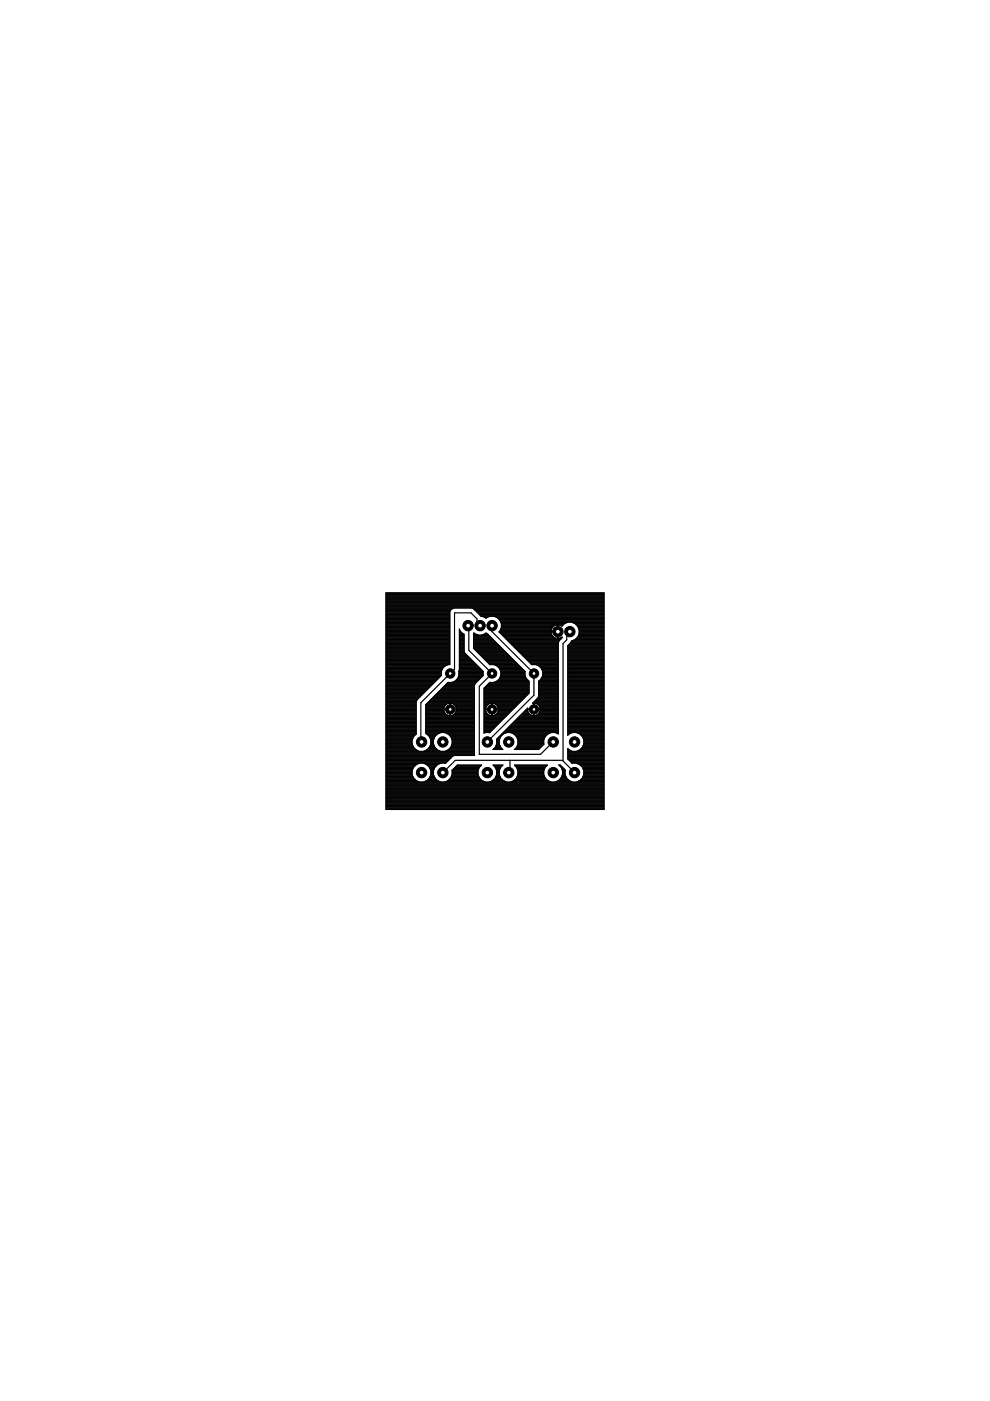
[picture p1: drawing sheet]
<svg xmlns="http://www.w3.org/2000/svg" width="210mm" height="297mm" viewBox="0 0 210 297" stroke-linecap="round" stroke-linejoin="round" font-family="sans-serif">
<g fill="none" stroke="#000" stroke-width=".21">
<path d="M81.8 134.6h13.6M81.8 125.7h46.3v45.9h-46.3zM81.8 132.5h13.6M81.8 129h46.3M81.8 130.6h13.6M81.8 139.9h13.6M81.8 139.8h13.6M81.8 139.7h13.6M81.8 139.6h13.6M81.8 139.4h13.6M81.8 139.3h13.6M81.8 139.2h13.6"/>
<path d="M81.8 139.1h13.6M81.8 139h13.6M81.8 138.8h13.6M81.8 138.7h13.6M81.8 138.6h13.6M81.8 138.5h13.6M81.8 138.4h13.6M81.8 138.2h13.6M81.8 138.1h13.6M81.8 138h13.6M81.8 137.9h13.6M81.8 137.8h13.6"/>
<path d="M81.8 137.6h13.6M81.8 137.5h13.6M81.8 137.4h13.6M81.8 137.3h13.6M81.8 137.2h13.6M81.8 137h13.6M81.8 136.9h13.6M81.8 136.8h13.6M81.8 136.7h13.6M81.8 136.5h13.6M81.8 136.4h13.6M81.8 136.3h13.6"/>
<path d="M81.8 136.2h13.6M81.8 136.1h13.6M81.8 136h13.6M81.8 135.8h13.6M81.8 135.7h13.6M81.8 135.6h13.6M81.8 135.5h13.6M81.8 135.3h13.6M81.8 135.2h13.6M81.8 135.1h13.6M81.8 135h13.6M81.8 134.9h13.6"/>
<path d="M81.8 134.7h13.6M81.8 134.5h13.6M81.8 134.4h13.6M81.8 134.3h13.6M81.8 134.1h13.6M81.8 134h13.6M81.8 133.9h13.6M81.8 133.8h13.6M81.8 133.7h13.6M81.8 133.5h13.6M81.8 133.4h13.6M81.8 133.3h13.6"/>
<path d="M81.8 133.2h13.6M81.8 133.1h13.6M81.8 132.9h13.6M81.8 132.8h13.6M81.8 132.7h13.6M81.8 132.6h13.6M81.8 132.3h13.6M81.8 132.2h13.6M81.8 132.1h13.6M81.8 132h13.6M81.8 131.8h13.6M81.8 131.7h13.6"/>
<path d="M81.8 131.6h13.6M81.8 131.5h13.6M81.8 131.4h13.6M81.8 131.3h13.6M81.8 131.1h13.6M81.8 131h13.6M81.8 130.9h13.6M81.8 130.8h13.6M81.8 130.5h13.6M81.8 130.4h13.6M81.8 130.3h13.6M81.8 130.2h13.6"/>
<path d="M81.8 130h13.6M81.8 129.9h13.6M81.8 129.8h13.6M81.8 129.7h13.6M81.8 129.6h13.7M81.8 129.4h13.7M81.8 129.3h13.8M81.8 129.2h13.9M81.8 129.1h14.1M81.8 128.8h46.3M81.8 128.7h46.3M81.8 128.6h46.3"/>
<path d="M81.8 128.5h46.3M81.8 128.4h46.3M81.8 128.2h46.3M81.8 128.1h46.3M81.8 128h46.3M81.8 127.9h46.3M81.8 127.8h46.3M81.8 127.6h46.3M81.8 127.5h46.3M81.8 127.4h46.3M81.8 127.3h46.3M81.8 127.1h46.3"/>
<path d="M81.8 127h46.3M81.8 126.9h46.3M81.8 126.8h46.3M81.8 126.7h46.3M81.8 126.6h46.3M81.8 126.4h46.3M81.8 126.3h46.3M81.8 126.2h46.3M81.8 126.1h46.3M81.8 125.9h46.3M81.8 125.8h46.3M81.8 125.7h46.3"/>
<path d="M96.2 128.9l-.4 .2-.4 .7v11.1l-1 .3-.6 .5M97.4 134.6h1M97.4 139.9h2.6M97.4 139.8h2.5M97.4 139.7h2.4M97.4 139.6h2.3M97.4 139.4h2.1M97.4 139.3h2M97.4 139.2h1.9M97.4 139.1h1.8M97.4 139h1.7M97.4 138.8h1.5"/>
<path d="M97.4 138.7h1.4M97.4 138.6h1.3M97.4 138.5h1.2M97.4 138.4h1.1M97.4 138.2h1.1M97.4 138.1h1M97.4 138h1M97.4 137.9h1M97.4 137.8h1M97.4 137.6h1M97.4 137.5h1M97.4 137.4h1"/>
<path d="M97.4 137.3h1M97.4 137.2h1M97.4 137h1M97.4 136.9h1M97.4 136.8h1M97.4 136.7h1M97.4 136.5h1M97.4 136.4h1M97.4 136.3h1M97.4 136.2h1M97.4 136.1h1M97.4 136h1"/>
<path d="M97.4 135.8h1M97.4 135.7h1M97.4 135.6h1M97.4 135.5h1M97.4 135.3h1M97.4 135.2h1M97.4 135.1h1M97.4 135h1M97.4 134.9h1M97.4 134.7h1M97.4 134.5h1M97.4 134.4h.9"/>
<path d="M97.4 134.3h.6M97.4 134.1h.5M97.4 134h.4M97.4 133.9h.3M97.4 133.8h.2M97.4 133.7h.1M97.4 133.5h.1M97.4 133.4h.1M97.6 133.8l.8 .7v3.6l.2 .4 3.8 3.9M97.6 133.8l-.2-.5v8.7l-.1 .3M100.1 128.9l.6 .5M100.4 134.6h3.2"/>
<path d="M100.4 137.4h6M100.4 137.3h5.9M100.4 137.2h5.7M100.4 137h5.6M100.4 136.9h5.5M100.4 136.8h5.4M100.4 136.7h5.2M100.4 136.5h5.1M100.4 136.4h5M100.4 136.3h4.9M100.4 136.2h4.8M100.4 136.1h4.7"/>
<path d="M100.4 136h4.5M100.4 135.8h4.4M100.4 135.7h4.3M100.4 135.6h4.2M100.4 135.5h4M100.4 135.3h3.9M100.4 135.2h3.8M100.4 135.1h3.7M100.4 135h3.6M100.4 134.9h3.4M100.4 134.7h3.3M100.4 134.5h.7"/>
<path d="M100.4 134.4h.4M100.4 129.1h27.7M100.4 134.3h.2M100.5 137.5h6M100.5 129.2h27.6M100.6 137.6h6M100.7 129.3h27.4M100.7 137.8h6M100.7 129.4h.1M100.7 129.4l1 1M100.8 129.4h27.3M100.8 137.9h6"/>
<path d="M100.9 129.6h27.2M100.9 138h6.1M101 129.7h27.1M101 138.1h6.1M101.1 129.8h27M101.2 138.2h6M101.3 129.9h26.8M101.3 138.4h6M101.4 134.6l-.9-.4-.1 .1v3.2l3.5 3.4a1.89 1.89 0 0 1 2 .8M101.4 130h26.7M101.4 138.5h6.1M101.5 130.2h26.6"/>
<path d="M101.5 138.6h6.1M101.6 130.3h26.5M101.6 138.7h6.1M101.7 130.4h.1M101.7 130.4l.3 .3 26.1-.1M101.7 130.4h26.4M101.8 138.8h6M101.9 130.5h26.2M101.9 139h6M102 139.1h6.1M102.1 139.2h6.1M102.2 134.6l.8-.4 .4 .2 7.9 8"/>
<path d="M102.2 130.7l.8 .4 .9-.4M102.3 139.3h6M102.4 139.4h6M102.4 130.8h1.3M102.5 134.5h1M102.5 139.6h6M102.6 139.7h6.1M102.7 130.9h.7M102.7 139.8h6.1M102.8 134.4h.5M102.8 139.9h6.1M102.9 131h.2"/>
<path d="M103 134.3h.1M104.7 130.7a2.02 2.02 0 0 1 1.6 2.3M104.9 130.8h23.2M105.2 130.9h22.9M105.5 131h22.6M105.6 131.1h22.5M105.7 131.3h22.4M105.8 134h11M105.8 131.4h22.3M105.9 133.9h12.3M106 134.1h10.8M106 131.5h22.1"/>
<path d="M106 133.8h10.8M106 131.6h22.1M106 133.7h10.9M106.1 134.3h10.8M106.1 133.5h10.8M106.1 131.7h22M106.1 133.4h10.8M106.1 131.8h22M106.2 132h14.1M106.2 134.4h10.7M106.2 133.3h10.8M106.2 133.2h10.8"/>
<path d="M106.2 132.1h13.8M106.3 133.1h10.8M106.3 132.2h13.4M106.3 133l-.5 1 7 6.9a1.91 1.91 0 0 1 2 .8M106.3 132.5h13.2M106.3 132.9h10.9M106.3 132.8h11M106.3 132.7h11.2M106.3 132.6h11.5M106.3 132.3h13.3M106.3 134.5h10.6M106.4 134.6h10.6"/>
<path d="M106.6 134.7h10.5M106.7 134.9h10.5M106.8 135h10.5M106.9 135.1h10.6M107 135.2h10.7M107.2 135.3h10.9M107.3 135.5h11.7M107.4 135.6h11.4M107.5 135.7h11.2M107.6 135.8h11M107.8 136h10.7M107.9 136.1h10.5"/>
<path d="M108 136.2h10.4M108.1 136.3h10.3M108.2 136.4h10.2M108.4 136.5h10M108.5 136.7h9.9M108.6 136.8h9.8M108.7 136.9h9.7M108.8 137h9.6M109 137.2h9.4M109.1 137.3h9.3M109.2 137.4h9.2M109.3 137.5h9.1"/>
<path d="M109.5 137.6h8.9M109.6 137.8h8.8M109.7 137.9h8.7M109.8 138h8.6M109.9 138.1h8.5M110 138.2h8.4M110.2 138.4h8.2M110.3 138.5h8.1M110.4 138.6h8M110.5 138.7h7.9M110.7 138.8h7.7M110.8 139h7.6"/>
<path d="M110.9 139.1h7.5M111 139.2h7.4M111.1 139.3h7.3M111.3 139.4h7.1M111.4 139.6h7M111.5 139.7h6.9M111.6 139.8h6.8M111.7 139.9h6.7M116.8 134h1.5v1.4M116.8 134l.1 .3M116.9 134.3l.4 .7M117.5 132.7a1.31 1.31 0 0 0-.7 1.1"/>
<path d="M117.7 132.6l-.2 .1M118.2 132.5l-.5 .1M118.2 134.6h.1M118.2 132.5v2.9l-.9-.4M118.2 135.3h.1M118.2 135.2h.1M118.2 135.1h.1M118.2 135h.1M118.2 134.9h.1M118.2 134.7h.1M118.2 134.5h.1M118.2 134.4h.1"/>
<path d="M118.2 134.3h.1M118.2 134.1h.1M118.2 134h.1M118.2 133.8h.1M118.2 133.7h.1M118.2 133.5h.1M118.2 133.4h.1M118.2 133.3h.1M118.2 133.2h.1M118.2 133.1h.1M118.2 132.9h.1M118.2 132.8h.1"/>
<path d="M118.2 132.7h.1M118.2 132.6h.1M118.3 135.4h.1M118.4 135.3h.7M118.8 132.6h.5M118.9 135.2h.3M119 132.7h.2M119.1 135.1h.1M119.2 135.1l-.8 1.1v19.4a2.01 2.01 0 0 0-2.8 .6M119.2 135.1l-.8 .3M120.4 139.9h7.7M120.4 139.8h7.7"/>
<path d="M120.4 139.7h7.7M120.4 139.6h7.7M120.4 139.4h7.7M120.4 139.3h7.7M120.4 139.2h7.7M120.4 139.1h7.7M120.4 139h7.7M120.4 138.8h7.7M120.4 138.7h7.7M120.4 138.6h7.7M120.4 138.5h7.7M120.4 138.4h7.7"/>
<path d="M120.4 138.2h7.7M120.4 138.1h7.7M120.4 138h7.7M120.4 137.9h7.7M120.4 137.8h7.7M120.4 137.6h7.7M120.4 137.5h7.7M120.4 137.4h7.7M120.4 137.3h7.7M120.4 137.2h7.7M120.4 137h7.7M120.4 136.9h7.7"/>
<path d="M120.5 136.8h7.6M120.6 136.7h7.5M120.7 136.5h7.4M120.8 136.4h7.3M120.9 136.3h7.2M121 136.2h7.1M121.1 136.1h7M121.1 136h7M121.3 132h6.8M121.4 135.8h6.7M121.6 132.1h6.5M121.7 135.7h6.4"/>
<path d="M121.9 132.2h6.2M121.9 135.6h6.2M122 132.3h6.1M122.1 135.5h6M122.2 132.5h5.9M122.2 135.3h5.9M122.3 132.6h5.8M122.3 135.2h5.8M122.4 132.7h5.7M122.4 135.1h5.7M122.5 132.8h5.6M122.5 135h5.6"/>
<path d="M122.6 134.9h5.5M122.6 132.9h5.5M122.6 133.1h5.5M122.6 134.7h5.5M122.6 133.2h5.5M122.7 134.6h5.4M122.7 134.5h5.4M122.7 133.3h5.4M122.7 133.4h5.4M122.8 134.4h5.3M122.8 133.5a1.98 1.98 0 0 1-1.6 2.4l-.2 .3-.6 .7v19a1.96 1.96 0 0 1 3.1 .3M122.8 133.5a2.01 2.01 0 0 0-1.6-1.6 2.01 2.01 0 0 0-2.1 .9l-.8-.3v1.3h-1.5"/>
<path d="M122.8 134.3h5.3M122.8 134.1h5.3M122.8 134h5.3M122.8 133.9h5.3M122.8 133.8h5.3M122.8 133.7h5.3M122.8 133.5h5.3M81.8 144.6h10.4M81.8 151.7h6.4M81.8 149.1h6.4M81.8 159.9h18.8M81.8 159.8h18.8"/>
<path d="M81.8 159.7h18.8M81.8 159.6h18.8M81.8 159.4h18.8M81.8 159.3h18.8M81.8 159.2h7M81.8 159.1h6.7M81.8 159h6.4M81.8 158.8h6.3M81.8 158.7h6.2M81.8 158.6h6.1M81.8 158.5h5.9M81.8 158.4h5.9"/>
<path d="M81.8 158.2h5.8M81.8 158.1h5.7M81.8 158h5.7M81.8 157.9h5.7M81.8 157.8h5.6M81.8 157.6h5.6M81.8 157.5h5.6M81.8 157.4h5.6M81.8 157.3h5.6M81.8 157.2h5.6M81.8 157h5.6M81.8 156.9h5.6"/>
<path d="M81.8 156.8h5.6M81.8 156.7h5.7M81.8 156.5h5.7M81.8 156.4h5.8M81.8 156.3h5.8M81.8 156.2h5.9M81.8 156.1h6M81.8 156h6.1M81.8 155.8h6.3M81.8 155.7h6.4M81.8 155.6h6.4M81.8 155.5h6.4"/>
<path d="M81.8 155.3h6.4M81.8 155.2h6.4M81.8 155.1h6.4M81.8 155h6.4M81.8 154.9h6.4M81.8 154.7h6.4M81.8 154.6h6.4M81.8 154.5h6.4M81.8 154.4h6.4M81.8 154.3h6.4M81.8 154.1h6.4M81.8 154h6.4"/>
<path d="M81.8 153.9h6.4M81.8 153.8h6.4M81.8 153.7h6.4M81.8 153.5h6.4M81.8 153.4h6.4M81.8 153.3h6.4M81.8 153.2h6.4M81.8 153.1h6.4M81.8 153h6.4M81.8 152.8h6.4M81.8 152.7h6.4M81.8 152.6h6.4"/>
<path d="M81.8 152.5h6.4M81.8 152.3h6.4M81.8 152.2h6.4M81.8 152.1h6.4M81.8 152h6.4M81.8 151.8h6.4M81.8 151.6h6.4M81.8 151.5h6.4M81.8 151.4h6.4M81.8 151.3h6.4M81.8 151.1h6.4M81.8 151h6.4"/>
<path d="M81.8 150.9h6.4M81.8 150.8h6.4M81.8 150.6h6.4M81.8 150.5h6.4M81.8 150.4h6.4M81.8 150.3h6.4M81.8 150.2h6.4M81.8 150.1h6.4M81.8 149.9h6.4M81.8 149.8h6.4M81.8 149.7h6.4M81.8 149.6h6.4"/>
<path d="M81.8 149.4h6.4M81.8 149.3h6.4M81.8 149.2h6.4M81.8 149h6.4M81.8 148.8h6.4M81.8 148.7h6.5M81.8 148.6h6.5M81.8 148.5h6.6M81.8 148.4h6.7M81.8 148.2h6.8M81.8 148.1h6.9M81.8 148h7"/>
<path d="M81.8 147.9h7.1M81.8 147.8h7.2M81.8 147.6h7.4M81.8 147.5h7.5M81.8 147.4h7.6M81.8 147.3h7.7M81.8 147.2h7.9M81.8 147h8M81.8 146.9h8.1M81.8 146.8h8.2M81.8 146.7h8.3M81.8 146.6h8.5"/>
<path d="M81.8 146.4h8.6M81.8 146.3h8.7M81.8 146.2h8.8M81.8 146.1h8.9M81.8 145.9h9.1M81.8 145.8h9.2M81.8 145.7h9.3M81.8 145.6h9.4M81.8 145.5h9.5M81.8 145.4h9.7M81.8 145.2h9.8M81.8 145.1h9.9"/>
<path d="M81.8 145h10M81.8 144.9h10.1M81.8 144.7h10.3M81.8 144.5h10.5M81.8 144.4h10.6M81.8 144.3h10.7M81.8 144.1h10.9M81.8 144h11M81.8 143.9h11.1M81.8 143.8h11.2M81.8 143.7h11.4M81.8 143.5h11.5"/>
<path d="M81.8 143.4h11.6M81.8 143.3h11.7M81.8 143.2h11.8M81.8 143.1h11.8M81.8 142.9h11.8M81.8 142.8h11.8M81.8 142.7h11.8M81.8 142.6h11.8M81.8 142.5h11.8M81.8 142.3h11.8M81.8 142.2h11.8M81.8 142.1h11.9"/>
<path d="M81.8 142h11.9M81.8 141.9h12M81.8 141.7h12M81.8 141.6h12.2M81.8 141.5h12.3M81.8 141.4h12.4M81.8 141.2h12.5M81.8 141.1h12.7M81.8 141h13M81.8 140.9h13.6M81.8 140.8h13.6M81.8 140.7h13.6"/>
<path d="M81.8 140.5h13.6M81.8 140.4h13.6M81.8 140.3h13.6M81.8 140.2h13.6M81.8 140h13.6M87.4 156.9a2.03 2.03 0 0 0 2 2.4 2.03 2.03 0 0 0 2-2.4M87.7 156.2l-.3 .7M88.2 155.6l-.5 .6M88.2 155.6l.1 .1M90 159.2h3.3M90.3 151.7h4.9M90.3 159.1h2.7"/>
<path d="M90.3 155.5h2.9M90.3 155.3h3.2M90.3 155.2h10.3M90.3 155.1h10.3M90.3 155h10.3M90.3 154.9h10.3M90.3 154.7h10.3M90.3 154.6h10.3M90.3 154.5h10.3M90.3 154.4h10.3M90.3 154.3h10.3M90.3 154.1h10.3"/>
<path d="M90.3 154h10.3M90.3 153.9h10.3M90.3 153.8h10.3M90.3 153.7h10.3M90.3 153.5h10.3M90.3 153.4h10.3M90.3 153.3h10.3M90.3 153.2h10.3M90.3 153.1h10.3M90.3 153h10.3M90.3 152.8h10.3M90.3 152.7h10.3"/>
<path d="M90.3 152.6h10.3M90.3 152.5h10.3M90.3 152.3h10.3M90.3 152.2h10.3M90.3 152.1h10.3M90.3 152h10.3M90.3 151.8h10.3M90.3 151.6h4.5M90.3 151.5h4.4M90.3 151.4h4.2M90.3 151.3h4.1M90.3 151.1h4"/>
<path d="M90.3 151h3.9M90.3 150.9h3.9M90.3 150.8h3.8M90.3 150.6h3.8M90.3 150.5h3.8M90.3 150.4h5.1M90.3 150.3h3.8M90.3 150.2h3.8M90.3 150.1h3.8M90.3 149.9h3.9M90.3 149.8h3.9M90.3 149.7h4"/>
<path d="M90.3 149.6h4.1M90.3 149.4h4.2M90.3 149.3h4.4M90.4 155.6h2.5M90.4 149.2h4.4M90.5 159h2.2M90.6 149.1h4.7M90.6 155.7h2.1M90.6 158.8h2M90.7 149h9.9M90.7 155.8h1.9M90.8 158.7h1.7"/>
<path d="M90.8 156h1.6M90.8 148.8h9.8M90.9 158.6h1.5M90.9 156.1h1.4M90.9 148.7h9.7M91 158.5h1.2M91 156.2l.4 .7M91 156.2h1.2M91 148.6h9.6M91.1 158.4h1.1M91.1 156.3h1.1M91.1 158.2h1"/>
<path d="M91.1 156.4h1M91.2 148.5h9.4M91.2 158.1h.9M91.2 156.5h.9M91.2 158h.8M91.2 156.7h.8M91.3 157.9h.7M91.3 156.8h.6M91.3 148.4h9.3M91.3 157.8h.6M91.4 157.6h.5M91.4 157.5h.5"/>
<path d="M91.4 157.4h.5M91.4 157.3h.5M91.4 157.2h.5M91.4 157h.5M91.4 156.9h.5M91.4 148.2h9.2M91.5 148.1h9.1M91.7 148h8.9M91.8 147.9h8.8M91.9 147.8h8.7M91.9 156.9a2.02 2.02 0 0 0 2 2.4 2.02 2.02 0 0 0 2-2.4M92 147.6h8.6"/>
<path d="M92.1 147.5h8.5M92.2 156.2a2.02 2.02 0 0 1 3.4 0M92.2 156.2l-.3 .7M92.2 147.4h8.4M92.4 147.3h8.2M92.5 147.2h8.1M92.6 147h8M92.7 146.9h7.9M92.9 146.8h7.7M93 146.7h7.6M93.1 146.6h7.5M93.2 146.4h7.4"/>
<path d="M93.3 146.3h7.3M93.5 146.2h7.1M93.6 143.2l-5.2 5.2-.2 .4v6.8M93.6 142.4v.8M93.6 146.1h7M93.7 145.9h6.9M93.8 145.8h6.8M93.8 141.7l-.2 .7M93.9 145.7h6.7M94.1 145.6h6.5M94.1 150.5h2.7M94.1 150.3h2.7"/>
<path d="M94.1 150.5v.2M94.1 150.3h.1M94.1 150.7l.1 .2M94.2 145.5h6.4M94.2 150.9l.1 .2M94.2 149.9l-.1 .4M94.3 151.1l.1 .2M94.3 149.7l-.1 .2M94.3 145.4h6.3M94.3 155.3h6.3M94.4 151.3l.9 .4M94.4 145.2h6.2"/>
<path d="M94.5 159.2h6.1M94.5 145.1h6.2M94.6 155.5h6M94.7 145h6M94.8 159.1h5.8M94.8 144.9h6M94.9 144.7h6M94.9 155.6h5.7M95 159h5.6M95.1 155.7h5.5M95.1 158.8h5.5M95.2 155.8h5.4"/>
<path d="M95.3 158.7h5.3M95.3 149.1h5.3M95.3 149.1l-.6 .2-.4 .4M95.3 156h5.3M95.4 149.1v2.6M95.4 151.6h.1M95.4 151.5h.1M95.4 151.4h.1M95.4 151.3h.1M95.4 151.1h.1M95.4 151h.1M95.4 150.9h.1"/>
<path d="M95.4 150.8h.1M95.4 150.6h.1M95.4 150.5h.1M95.4 150.3h.1M95.4 150.2h.1M95.4 150.1h.1M95.4 149.9h.1M95.4 149.8h.1M95.4 149.7h.1M95.4 149.6h.1M95.4 149.4h.1M95.4 149.3h.1"/>
<path d="M95.4 149.2h.1M95.4 158.6h5.2M95.4 156.1h5.2M95.5 149.1v2.6M95.5 150.4h5.1M95.5 158.5h5.1M95.5 149.1l.6 .2 .5 .4M95.6 156.2l.3 .7M95.6 156.2h5M95.6 158.4h5M95.6 151.7h5M95.6 156.3h5"/>
<path d="M95.7 158.2h4.9M95.7 156.4h4.9M95.7 158.1h4.9M95.7 156.5h4.9M95.7 158h4.9M95.8 156.7h4.8M95.8 157.9h4.8M95.8 156.8h4.8M95.8 157.8h4.8M95.9 157.6h4.7M95.9 157.5h4.7M95.9 157.4h4.7"/>
<path d="M95.9 157.3h4.7M95.9 157.2h4.7M95.9 157h4.7M95.9 156.9h4.7M95.9 144.6h5.2M96 151.6h4.6M96 149.2h4.6M96.2 151.5h4.4M96.2 149.3h4.4M96.2 144.5h5M96.4 151.4h4.2M96.4 149.4h4.2"/>
<path d="M96.5 151.3l-.6 .3-.6 .1M96.5 151.3h4.1M96.5 149.6h4.1M96.5 144.4l-.7 .3h-.8l-4.7 4.7v6.1l.7 .7M96.5 144.4h4.8M96.6 149.7l.1 .2M96.6 151.1l-.1 .2M96.6 151.1h4M96.6 149.7h4M96.6 151h4M96.6 149.8h4M96.6 144.3h4.8"/>
<path d="M96.7 149.9l.1 .4M96.7 150.9l-.1 .2M96.7 150.9h3.9M96.7 149.9h3.9M96.7 150.8h3.9M96.7 150.1h3.9M96.7 150.7v.2M96.8 150.6h3.8M96.8 150.2h3.8M96.8 144.1h4.8M96.8 150.3h.1M96.8 150.5l-.1 .2"/>
<path d="M96.8 150.5h3.8M96.8 150.3h3.8M96.9 144h4.8M97 143.9h4.8M97 143.8h4.9M97.1 143.7h4.9M97.2 143.5h5M97.2 143.4h5.1M97.3 142.3v.1M97.3 143.3h5.1M97.3 142.3h5.1M97.3 142.4v.8"/>
<path d="M97.3 143.2l-.3 .7-.5 .5M97.3 143.2h5.1M97.3 143.1h5.1M97.3 142.9h5.1M97.3 142.8h5.1M97.3 142.7h5.1M97.3 142.6h5.1M97.3 142.5h5.1M97.3 142.2h5M97.4 142.1h4.8M97.4 142h4.7M97.4 141.9h4.6"/>
<path d="M97.4 141.7h4.4M97.4 141.6h4.3M97.4 141.5h4.2M97.4 141.4h4.1M97.4 141.2h3.9M97.4 141.1h3.8M97.4 141h3.7M97.4 140.9h3.6M97.4 140.8h3.5M97.4 140.7h3.4M97.4 140.5h3.2M97.4 140.4h3.1"/>
<path d="M97.4 140.3h3M97.4 140.2h2.9M97.4 140h2.7M102.4 143.2l-1.6 1.7-.2 .4v14.9h-18.8M102.4 142.4v.8M102.6 145.9v9.6l.3-.2 .9 .1M102.6 151.7h1.5M102.6 149.1h1.5M102.6 155.3h.3M102.6 155.2h1.3M102.6 155.1h1.5M102.6 155h1.6"/>
<path d="M102.6 154.9h1.7M102.6 154.7h1.8M102.6 154.6h1.9M102.6 154.5h2.1M102.6 154.4h2.2M102.6 154.3h2.3M102.6 154.1h2.4M102.6 154h2.6M102.6 153.9h2.7M102.6 153.8h2.8M102.6 153.7h2.9M102.6 153.5h3"/>
<path d="M102.6 153.4h3.1M102.6 153.3h3.3M102.6 153.2h3.4M102.6 153.1h3.5M102.6 153h3.6M102.6 152.8h3.8M102.6 152.7h3.9M102.6 152.6h4M102.6 152.5h4.1M102.6 152.3h4.2M102.6 152.2h4.4M102.6 152.1h4.5"/>
<path d="M102.6 152h4.6M102.6 151.8h4.7M102.6 151.6h1.1M102.6 151.5h.9M102.6 151.4h.8M102.6 151.3h.7M102.6 151.1h.6M102.6 151h.5M102.6 150.9h.5M102.6 150.8h.4M102.6 150.6h.4M102.6 150.5h.4"/>
<path d="M102.6 150.4h1.6M102.6 150.3h.4M102.6 150.2h.4M102.6 150.1h.4M102.6 149.9h.5M102.6 149.8h.5M102.6 149.7h.6M102.6 149.6h.7M102.6 149.4h.8M102.6 149.3h.9M102.6 149.2h1.1M102.6 149h7.6"/>
<path d="M102.6 148.8h7.7M102.6 148.7h7.8M102.6 148.6h8M102.6 148.5h8.1M102.6 148.4h8.2M102.6 148.2h8.3M102.6 148.1h8.5M102.6 148h8.6M102.6 147.9h8.7M102.6 147.8h8.8M102.6 147.6h8.9M102.6 147.5h9.1"/>
<path d="M102.6 147.4h9.2M102.6 147.3h9.3M102.6 147.2h9.4M102.6 147h9.5M102.6 146.9h9.6M102.6 146.8h9.6M102.6 146.7h9.6M102.6 146.6h9.6M102.6 146.4h9.6M102.6 146.3h9.6M102.6 146.2h9.6M102.6 146.1h9.6"/>
<path d="M102.6 145.9h9.6M102.7 145.8h9.5M102.8 145.7h9.4M102.9 145.6h9.3M103 150.5h2.6M103 150.5v.2M103 150.3h.1M103 150.3h2.6M103 140h6M103 150.7a1.32 1.32 0 0 0 1 1 1.32 1.32 0 0 0 1.3-.4M103.1 145.5h9.1M103.1 140.2h6"/>
<path d="M103.2 145.4h9M103.2 140.3h6.1M103.3 145.2h8.9M103.3 140.4h6.1M103.4 145.1h8.8M103.5 140.5h6M103.5 145h8.7M103.6 140.7h6M103.7 144.9h8.5M103.7 140.8h6M103.8 155.3h.1M103.8 144.7h8.4"/>
<path d="M103.8 140.9h6.1M104.2 149.1v2.6M104.2 151.6h.2M104.2 151.5h.2M104.2 151.4h.2M104.2 151.3h.2M104.2 151.1h.2M104.2 151h.2M104.2 150.9h.2M104.2 150.8h.2M104.2 150.6h.2M104.2 150.5h.2"/>
<path d="M104.2 150.3h.2M104.2 150.2h.2M104.2 150.1h.2M104.2 149.9h.2M104.2 149.8h.2M104.2 149.7h.2M104.2 149.6h.2M104.2 149.4h.2M104.2 149.3h.2M104.2 149.2h.2M104.4 149.1v2.6M104.4 150.4h4.4"/>
<path d="M104.5 151.7h2.9M104.5 149.1h5.6M104.6 158.8h2M104.7 158.7h1.7M104.8 144.6h7.4M104.8 158.6h1.5M104.9 151.6h2.6M104.9 149.2h5.1M104.9 141h5.1M105 158.5h1.2M105 158.4h1.1M105.1 158.2h1"/>
<path d="M105.1 151.5h2.6M105.1 149.3h4.8M105.1 144.5h7.1M105.1 158.1h.9M105.2 158h.8M105.2 141.1h4.9M105.2 157.9h.7M105.2 151.4h2.6M105.2 149.4h4.5M105.3 156.8h.6M105.3 157.8h.6M105.3 156.9v.8l-.3 .7-.5 .5h2.1l-.4-.5-.3-.7v-.8"/>
<path d="M105.3 157.6h.6M105.3 157.5h.6M105.3 157.4h.6M105.3 157.3h.6M105.3 157.2h.6M105.3 157h.6M105.3 156.9h.6M105.3 156.7h.7M105.3 151.3h2.6M105.3 149.6h4.3M105.4 144.4l-.7 .3h-.8l-1.3 1.2M105.4 144.4h6.7"/>
<path d="M105.4 151.1h2.6M105.4 149.7h4.1M105.4 141.2h4.8M105.5 149.7a1.33 1.33 0 0 0-1.5-.6 1.33 1.33 0 0 0-1 1.2M105.5 149.7l.1 .2M105.5 151.1l-.2 .2M105.5 156.5h.5M105.5 151h2.7M105.5 149.8h3.9M105.5 144.3h6.5M105.5 141.4h4.8M105.6 149.9v.4"/>
<path d="M105.6 150.9l-.1 .2M105.6 150.9h2.7M105.6 149.9h3.6M105.6 156.4h.5M105.6 150.8h2.8M105.6 150.1h3.5M105.6 150.6h2.9M105.6 150.2h3.4M105.6 144.1h6.3M105.6 150.3h.1M105.6 150.5v.4M105.6 150.5h3"/>
<path d="M105.6 150.3h3.3M105.7 141.5h4.8M105.7 156.3h.4M105.7 144h6.1M105.8 141.6h4.8M105.8 156.2h.4M105.9 143.9h5.7M105.9 141.7l.3 .7M105.9 141.7h4.8M105.9 156.1h.4M105.9 143.8h5.7M106 141.9h4.8"/>
<path d="M106 143.7h5.5M106 142h5M106 156h.4M106 143.5h5.5M106.1 142.1h5M106.1 143.4h5.3M106.1 142.2h5.1M106.1 143.3h5.3M106.2 156.2a2.02 2.02 0 0 1 3.3 0M106.2 156.2l-.3 .7M106.2 142.3h5.1M106.2 155.8h.3"/>
<path d="M106.2 142.4v.8M106.2 143.2l-.3 .7-.5 .5M106.2 143.2h5.1M106.2 143.1h5.1M106.2 142.9h5.1M106.2 142.8h5.1M106.2 142.7h5.1M106.2 142.6h5.1M106.2 142.5h5.1M106.3 155.7h.3M106.4 155.6h.4M106.5 155.5h.6"/>
<path d="M106.7 155.3h.7M106.8 155.2h11.6M106.9 155.1h11.5M107 155h11.4M107.1 154.9h11.3M107.3 154.7h11.1M107.4 154.6h11M107.5 154.5h10.9M107.6 154.4h10.8M107.7 154.3h10.7M107.9 154.1h10.5M108 154h10.4"/>
<path d="M108.1 153.9h10.3M108.2 153.8h10.2M108.3 155.3h8.5M108.4 153.7h10M108.5 153.5h9.9M108.6 155.5h7.9M108.6 153.4h9.8M108.7 153.3h9.7M108.8 153.2h9.6M108.9 155.6h7.3M108.9 153.1h9.5M109.1 155.7h7"/>
<path d="M109.1 153h9.3M109.1 158.8h5.2M109.2 155.8h6.8M109.2 152.8h9.2M109.2 158.7h5.2M109.3 156h6.5M109.3 152.7h9.1M109.3 158.6h5.2M109.4 156.1h6.3M109.4 152.6h9M109.5 158.5h5.1M109.5 156.2l.3 .7"/>
<path d="M109.5 156.2h6.1M109.6 158.4h5.2M109.6 152.5h8.8M109.6 156.3h5.9M109.6 158.2h5.3M109.6 156.4h5.9M109.6 158.1h5.4M109.7 156.5h5.7M109.7 152.3h8.7M109.7 158h5.4M109.7 156.7h5.7M109.7 157.9h5.6"/>
<path d="M109.8 156.8h5.5M109.8 157.8h5.5M109.8 152.2h8.6M109.8 156.9v.8l-.3 .7-.5 .5h5.2l1.1-1.1v-.9M109.8 157.6h5.5M109.8 157.5h5.5M109.8 157.4h5.5M109.8 157.3h5.5M109.8 157.2h5.5M109.8 157h5.5M109.8 156.9h5.5M109.9 152.1h8.5"/>
<path d="M110 152h8.4M110.2 151.8h8.2M110.3 151.7h2.7M110.4 151.6h2.2M110.5 151.5h1.9M110.6 151.4h1.7M110.7 151.3h1.5M110.9 151.1h1.2M111 151h1M111.1 150.9h.9M111.2 150.8h.7M111.3 142.4v.8"/>
<path d="M111.3 143.2l.3 .7 .5 .5M111.4 150.6h.5M111.5 150.5h.4M111.6 150.4h1.5M111.7 150.3h.2M111.8 150.2h.1M111.9 150.5h2.6M111.9 150.3h2.6M111.9 150.5v.2M111.9 150.3h.1M111.9 150.3v-.2l-6.7 6.7 .1 .1M111.9 140h6.5"/>
<path d="M111.9 150.7l.1 .2M112 150.9l.1 .2M112 140.2h6.4M112.1 151.1l.1 .2M112.1 140.3h6.3M112.1 144.4l.1 2.6-8.4 8.4M112.2 151.3l.9 .4M112.2 140.4h6.2M112.3 140.5h6.1M112.5 140.7h5.9M112.6 140.8h5.8M112.7 140.9h5.7"/>
<path d="M112.9 149.1h.1M113.1 149h5.3M113.1 149.1h5.3M113.1 149.1v2.6M113.1 151.6h.2M113.1 151.5h.2M113.1 151.4h.2M113.1 151.3h.2M113.1 151.1h.2M113.1 151h.2M113.1 150.9h.2M113.1 150.8h.2"/>
<path d="M113.1 150.6h.2M113.1 150.5h.2M113.1 150.3h.2M113.1 150.2h.2M113.1 150.1h.2M113.1 149.9h.2M113.1 149.8h.2M113.1 149.7h.2M113.1 149.6h.2M113.1 149.4h.2M113.1 149.3h.2M113.1 149.2h.2"/>
<path d="M113.2 148.8h5.2M113.3 149.1v2.6M113.3 150.4h5.1M113.3 148.7h5.1M113.3 149.1l.6 .2 .4 .4M113.4 151.7h5M113.4 148.6h5M113.5 148.5h4.9M113.6 148.4h4.8M113.8 151.6h4.6M113.8 149.2h4.6M113.8 148.2h4.6"/>
<path d="M113.8 141h4.6M113.9 148.1h4.5M114 149.3h4.4M114 151.5h4.4M114 148h4.4M114.1 147.9h4.3M114.1 141.1h4.3M114.1 151.4h4.3M114.1 149.4h4.3M114.1 147.8h4.3M114.2 147.6h4.2M114.2 144.6h4.2"/>
<path d="M114.2 147.6l-.2 .4-1.1 1.1h.2M114.2 147.5h4.2M114.2 147.4h4.2M114.2 147.3h4.2M114.2 147.2h4.2M114.2 147h4.2M114.2 146.9h4.2M114.2 146.8h4.2M114.2 146.7h4.2M114.2 146.6h4.2M114.2 146.4h4.2M114.2 146.3h4.2"/>
<path d="M114.2 146.2h4.2M114.2 146.1h4.2M114.2 145.9h4.2M114.2 145.8h4.2M114.2 145.7h4.2M114.2 145.6h4.2M114.2 145.5h4.2M114.2 145.4h4.2M114.2 145.2h4.2M114.2 145.1h4.2M114.2 145h4.2M114.2 144.9h4.2"/>
<path d="M114.2 144.7h4.2M114.2 144.5h4.2M114.2 151.3l-.5 .3-.6 .1M114.2 151.3h4.2M114.2 149.6h4.2M114.3 144.4l-.1 3.2M114.3 144.4h4.1M114.3 141.2h4.1M114.3 151.1h4.1M114.3 149.7h4.1M114.3 149.7l.1 .2M114.3 151.1l-.1 .2"/>
<path d="M114.4 151h4M114.4 149.8h4M114.4 144.3h4M114.4 149.9l.1 .4M114.4 150.9l-.1 .2M114.4 141.4h4M114.4 150.9h4M114.4 149.9h4M114.5 150.1h3.9M114.5 150.7l-.1 .2M114.5 150.8h3.9M114.5 150.6h3.9"/>
<path d="M114.5 150.2h3.9M114.5 144.1h3.9M114.5 150.3h.1M114.5 150.5v.2M114.5 150.5h3.9M114.5 150.3h3.9M114.6 141.5h3.8M114.6 144h3.8M114.7 141.6h3.7M114.7 143.9h3.7M114.8 141.7l.3 .7M114.8 141.7h3.6"/>
<path d="M114.8 143.8h3.6M114.8 141.9h3.6M114.9 143.7h3.5M114.9 142h3.5M114.9 143.5h3.5M114.9 142.1h3.5M115 143.4h3.4M115 142.2h3.4M115 143.3h3.4M115 142.3h3.4M115.1 143.2h3.3M115.1 142.4v.8"/>
<path d="M115.1 143.2l-.3 .7-.5 .5M115.1 143.1h3.3M115.1 142.9h3.3M115.1 142.8h3.3M115.1 142.7h3.3M115.1 142.6h3.3M115.1 142.5h3.3M115.6 156.2l-.3 .7M117.7 155.3h.7M118 155.5h.4M118.3 155.6h.1M120.4 144.6h7.7"/>
<path d="M120.4 151.7h7.7M120.4 149.1h7.7M120.4 159.9h7.7M120.4 159.8h7.7M120.4 159.7h7.7M120.4 159.6h7.7M120.4 159.4h7.7M120.4 159.3h7.7M120.4 159.2h.8M120.4 159.1h.5M120.4 159h.2M120.4 158.8h.1"/>
<path d="M120.4 158.7h.1M120.4 155.8h.1M120.4 155.7h.2M120.4 155.6h.4M120.4 155.5h.7M120.4 155.3h.9M120.4 155.2h7.7M120.4 155.1h7.7M120.4 155h7.7M120.4 154.9h7.7M120.4 154.7h7.7M120.4 154.6h7.7"/>
<path d="M120.4 154.5h7.7M120.4 154.4h7.7M120.4 154.3h7.7M120.4 154.1h7.7M120.4 154h7.7M120.4 153.9h7.7M120.4 153.8h7.7M120.4 153.7h7.7M120.4 153.5h7.7M120.4 153.4h7.7M120.4 153.3h7.7M120.4 153.2h7.7"/>
<path d="M120.4 153.1h7.7M120.4 153h7.7M120.4 152.8h7.7M120.4 152.7h7.7M120.4 152.6h7.7M120.4 152.5h7.7M120.4 152.3h7.7M120.4 152.2h7.7M120.4 152.1h7.7M120.4 152h7.7M120.4 151.8h7.7M120.4 151.6h7.7"/>
<path d="M120.4 151.5h7.7M120.4 151.4h7.7M120.4 151.3h7.7M120.4 151.1h7.7M120.4 151h7.7M120.4 150.9h7.7M120.4 150.8h7.7M120.4 150.6h7.7M120.4 150.5h7.7M120.4 150.4h7.7M120.4 150.3h7.7M120.4 150.2h7.7"/>
<path d="M120.4 150.1h7.7M120.4 149.9h7.7M120.4 149.8h7.7M120.4 149.7h7.7M120.4 149.6h7.7M120.4 149.4h7.7M120.4 149.3h7.7M120.4 149.2h7.7M120.4 149h7.7M120.4 148.8h7.7M120.4 148.7h7.7M120.4 148.6h7.7"/>
<path d="M120.4 148.5h7.7M120.4 148.4h7.7M120.4 148.2h7.7M120.4 148.1h7.7M120.4 148h7.7M120.4 147.9h7.7M120.4 147.8h7.7M120.4 147.6h7.7M120.4 147.5h7.7M120.4 147.4h7.7M120.4 147.3h7.7M120.4 147.2h7.7"/>
<path d="M120.4 147h7.7M120.4 146.9h7.7M120.4 146.8h7.7M120.4 146.7h7.7M120.4 146.6h7.7M120.4 146.4h7.7M120.4 146.3h7.7M120.4 146.2h7.7M120.4 146.1h7.7M120.4 145.9h7.7M120.4 145.8h7.7M120.4 145.7h7.7"/>
<path d="M120.4 145.6h7.7M120.4 145.5h7.7M120.4 145.4h7.7M120.4 145.2h7.7M120.4 145.1h7.7M120.4 145h7.7M120.4 144.9h7.7M120.4 144.7h7.7M120.4 144.5h7.7M120.4 144.4h7.7M120.4 144.3h7.7M120.4 144.1h7.7"/>
<path d="M120.4 144h7.7M120.4 143.9h7.7M120.4 143.8h7.7M120.4 143.7h7.7M120.4 143.5h7.7M120.4 143.4h7.7M120.4 143.3h7.7M120.4 143.2h7.7M120.4 143.1h7.7M120.4 142.9h7.7M120.4 142.8h7.7M120.4 142.7h7.7"/>
<path d="M120.4 142.6h7.7M120.4 142.5h7.7M120.4 142.3h7.7M120.4 142.2h7.7M120.4 142.1h7.7M120.4 142h7.7M120.4 141.9h7.7M120.4 141.7h7.7M120.4 141.6h7.7M120.4 141.5h7.7M120.4 141.4h7.7M120.4 141.2h7.7"/>
<path d="M120.4 141.1h7.7M120.4 141h7.7M120.4 140.9h7.7M120.4 140.8h7.7M120.4 140.7h7.7M120.4 140.5h7.7M120.4 140.4h7.7M120.4 140.3h7.7M120.4 140.2h7.7M120.4 140h7.7M122.2 155.3h5.9M122.4 159.2h5.7"/>
<path d="M122.5 155.5h5.6M122.7 159.1h5.4M122.8 155.6h5.3M122.9 159a1.91 1.91 0 0 1-2.5-.3v2.2l.9 1M122.9 159h5.2M123 155.7h5.1M123.1 158.8h5M123.1 155.8h5M123.2 158.7h4.9M123.2 156h4.9M123.3 158.6h4.8M123.4 156.1h4.7"/>
<path d="M123.4 158.5h4.7M123.5 156.2l.3 .7M123.5 156.2h4.6M123.5 158.4h4.6M123.5 156.3h4.6M123.5 158.2h4.6M123.6 156.4h4.5M123.6 158.1h4.5M123.6 156.5h4.5M123.7 158h4.4M123.7 156.7h4.4M123.7 157.9h4.4"/>
<path d="M123.7 156.8h4.4M123.8 157.8h4.3M123.8 156.9v.8l-.3 .7-.6 .6M123.8 157.6h4.3M123.8 157.5h4.3M123.8 157.4h4.3M123.8 157.3h4.3M123.8 157.2h4.3M123.8 157h4.3M123.8 156.9h4.3M81.8 162.2h6.4M81.8 171.5h46.3"/>
<path d="M81.8 171.4h46.3M81.8 171.3h46.3M81.8 171.1h46.3M81.8 171h46.3M81.8 170.9h46.3M81.8 170.8h46.3M81.8 170.6h46.3M81.8 170.5h46.3M81.8 170.4h46.3M81.8 170.3h46.3M81.8 170.2h46.3M81.8 170.1h46.3"/>
<path d="M81.8 169.9h46.3M81.8 169.8h46.3M81.8 169.7h46.3M81.8 169.6h46.3M81.8 169.4h46.3M81.8 169.3h46.3M81.8 169.2h46.3M81.8 169.1h46.3M81.8 169h46.3M81.8 168.8h46.3M81.8 168.7h46.3M81.8 168.6h46.3"/>
<path d="M81.8 168.5h46.3M81.8 168.4h46.3M81.8 168.3h46.3M81.8 168.1h46.3M81.8 168h46.3M81.8 167.9h46.3M81.8 167.8h46.3M81.8 167.6h46.3M81.8 167.5h46.3M81.8 167.4h46.3M81.8 167.3h46.3M81.8 167.2h46.3"/>
<path d="M81.8 167h46.3M81.8 166.9h46.3M81.8 166.8h46.3M81.8 166.7h46.3M81.8 166.6h46.3M81.8 166.4h46.3M81.8 166.3h46.3M81.8 166.2h46.3M81.8 166.1h46.3M81.8 165.9h46.3M81.8 165.8h46.3M81.8 165.7h7"/>
<path d="M81.8 165.6h6.7M81.8 165.5h6.4M81.8 165.4h6.3M81.8 165.2h6.2M81.8 165.1h6.1M81.8 165h5.9M81.8 164.9h5.9M81.8 164.7h5.8M81.8 164.6h5.8M81.8 164.5h5.7M81.8 164.4h5.7M81.8 164.3h5.6"/>
<path d="M81.8 164.1h5.6M81.8 164h5.6M81.8 163.9h5.6M81.8 163.8h5.6M81.8 163.7h5.6M81.8 163.5h5.6M81.8 163.4h5.6M81.8 163.3h5.6M81.8 163.2h5.7M81.8 163.1h5.7M81.8 162.9h5.8M81.8 162.8h5.8"/>
<path d="M81.8 162.7h5.9M81.8 162.6h6M81.8 162.5h6.1M81.8 162.3h6.2M81.8 162.1h6.5M81.8 162h6.8M81.8 161.9h7.1M81.8 161.7h12.8M81.8 161.6h12.9M81.8 161.5h13M81.8 161.4h13.2M81.8 161.2h13.3"/>
<path d="M81.8 161.1h13.4M81.8 161h13.5M81.8 160.9h13.6M81.8 160.8h13.7M81.8 160.7h13.9M81.8 160.5h14M81.8 160.4h14.1M81.8 160.3h14.3M81.8 160h18.8M87.4 163.4a2.03 2.03 0 0 1 2-1.6 2.03 2.03 0 0 1 2 1.6M87.4 163.4a2.03 2.03 0 0 0 2 2.4 2.03 2.03 0 0 0 2-2.4M89.8 161.9h3.6"/>
<path d="M89.9 165.7h3.4M90.1 162h3M90.2 165.6h2.8M90.4 162.1h2.4M90.5 165.5h2.3M90.6 162.2h2.1M90.6 165.4h2M90.7 162.3h1.8M90.7 165.2h1.8M90.8 162.5h1.6M90.9 165.1h1.5M90.9 162.6h1.4"/>
<path d="M91 165h1.3M91.1 162.7h1.1M91.1 164.9h1.1M91.1 162.8h1M91.1 164.7h1M91.1 162.9h1M91.2 164.6h.9M91.2 163.1h.9M91.2 164.5h.8M91.2 163.2h.8M91.3 164.4h.7M91.3 164.3h.6"/>
<path d="M91.3 163.3h.6M91.4 164.1h.5M91.4 164h.5M91.4 163.9h.5M91.4 163.8h.5M91.4 163.7h.5M91.4 163.5h.5M91.4 163.4h.5M91.9 163.4v.8l.3 .7 .6 .6M94.4 161.9h.1M94.5 165.7h8.2M94.8 165.6h7.6"/>
<path d="M95 165.5h7.2M95.1 165.4h7M95.3 165.2h6.6M95.4 165.1h6.4M95.5 165h6.2M95.6 164.9h6M95.6 164.7h6M95.7 164.6h5.8M95.7 164.5h5.8M95.8 164.4h5.6M95.8 163.3l1.1-1.1h5.2l-.5 .5-.3 .7M95.8 163.3l.1 .1"/>
<path d="M95.8 164.3h5.6M95.8 163.3h5.6M95.9 163.4a2.03 2.03 0 0 1-.9 2.1 2.03 2.03 0 0 1-2.2 0M95.9 164.1h5.4M95.9 164h5.4M95.9 163.9h5.4M95.9 163.8h5.4M95.9 163.7h5.4M95.9 163.5h5.4M95.9 163.4h5.4M96 163.2h5.4M96.1 163.1h5.4"/>
<path d="M96.2 162.9h5.3M96.3 162.8h5.3M96.4 160.2l-.4 .1-1.6 1.6a1.95 1.95 0 0 0-2.5 1.5M96.5 162.7h5.1M96.6 162.6h5.1M96.7 162.5h5.2M96.8 162.3h5.2M101.3 163.4v.8l.3 .7 .6 .6M103.9 165.7h3.4M104.2 165.6h2.8M104.5 165.5h2.2M104.6 165.4h2"/>
<path d="M104.6 162.3h1.9M104.7 165.2h1.8M104.8 162.5h1.6M104.8 165.1h1.5M104.9 162.6h1.4M104.9 165h1.3M105 162.7h1.2M105 164.9h1.1M105.1 162.8h1M105.1 164.7h1M105.1 162.9h.9M105.1 164.6h.9"/>
<path d="M105.2 163.1h.8M105.2 164.5h.8M105.2 163.2h.8M105.2 164.4h.7M105.3 163.3h.6M105.3 164.3h.6M105.3 163.4a2.03 2.03 0 0 1-.9 2.1 2.03 2.03 0 0 1-2.2 0M105.3 163.4l-.3-.7-.5-.5h2.1l-.4 .5-.3 .7M105.3 164.1h.6M105.3 164h.6M105.3 163.9h.6M105.3 163.8h.6"/>
<path d="M105.3 163.7h.6M105.3 163.5h.6M105.3 163.4h.6M105.9 163.4v.8l.3 .7 .5 .6M106.7 165.5l.7 .3h.8l.8-.3M108.4 165.7h8.3M108.7 165.6h7.7M109 165.5h7.1M109.1 165.4h6.9M109.2 162.3h6.8M109.2 165.2h6.7M109.3 162.5h6.5"/>
<path d="M109.3 165.1h6.5M109.4 162.6h6.3M109.5 165h6.2M109.5 162.7h6.1M109.5 164.9h6.1M109.6 162.8h5.9M109.6 164.7h5.9M109.6 162.9h5.9M109.6 164.6h5.9M109.7 164.5h5.7M109.7 163.1h5.7M109.7 163.2h5.7"/>
<path d="M109.7 164.4h5.7M109.8 163.3h5.5M109.8 164.3h5.5M109.8 163.4v.8l-.3 .7-.5 .6M109.8 163.4l-.3-.7-.4-.5h7l-.5 .5-.3 .7M109.8 164.1h5.5M109.8 164h5.5M109.8 163.9h5.5M109.8 163.8h5.5M109.8 163.7h5.5M109.8 163.5h5.5M109.8 163.4h5.5"/>
<path d="M115.3 163.4a2.03 2.03 0 0 0 .9 2.1 2.03 2.03 0 0 0 2.2 0M117.9 165.7h3.3M118.2 165.6h2.7M118.4 165.5h2.2M118.5 165.4h2M118.6 162.3h.4M118.7 165.2h1.7M118.7 162.5h.4M118.8 165.1h1.5M118.8 162.2l1.1 1.1-.1 .1M118.8 162.2h-.3l.5 .5 .3 .7M118.9 162.6h.3"/>
<path d="M118.9 165h1.3M119 162.7h.3M119 164.9h1.1M119 162.8h.4M119 164.7h1M119.1 162.9h.4M119.1 164.6h.9M119.1 163.1h.6M119.1 164.5h.8M119.2 163.2h.6M119.2 164.4h.7M119.2 163.3h.7"/>
<path d="M119.2 164.3h.6M119.3 163.4v.8l-.3 .7-.6 .6M119.3 164.1h.5M119.3 164h.5M119.3 163.9h.5M119.3 163.8h.5M119.3 163.7h.5M119.3 163.5h.5M119.3 163.4h.5M119.8 163.4a2.03 2.03 0 0 0 .9 2.1 2.03 2.03 0 0 0 2.2 0M120.4 160.2h7.7M120.4 160.9h7.7"/>
<path d="M120.4 160.8h7.7M120.4 160.7h7.7M120.4 160.5h7.7M120.4 160.4h7.7M120.4 160.3h7.7M120.4 160h7.7M120.5 161h7.6M120.6 161.1h7.5M120.7 161.2h7.4M120.8 161.4h7.3M120.9 161.5h7.2M121.1 161.6h7"/>
<path d="M121.2 161.7h6.9M121.3 161.9a1.97 1.97 0 0 1 2.5 1.5M121.3 161.9h.1M122.3 161.9h5.8M122.4 165.7h5.7M122.6 162h5.5M122.7 165.6h5.4M122.9 162.1h5.2M122.9 165.5h5.2M123 162.2h5.1M123.1 165.4h5M123.1 162.3h5"/>
<path d="M123.2 165.2h4.9M123.3 162.5h4.8M123.3 165.1h4.8M123.4 162.6h4.7M123.4 165h4.7M123.5 162.7h4.6M123.5 164.9h4.6M123.5 162.8h4.6M123.5 164.7h4.6M123.6 164.6h4.5M123.6 162.9h4.5M123.6 163.1h4.5"/>
<path d="M123.7 164.5h4.4M123.7 163.2h4.4M123.7 164.4h4.4M123.7 164.3h4.4M123.7 163.3h4.4M123.8 163.4v.8l-.3 .7-.6 .6M123.8 164.1h4.3M123.8 164h4.3M123.8 163.9h4.3M123.8 163.8h4.3M123.8 163.7h4.3M123.8 163.5h4.3"/>
<path d="M123.8 163.4h4.3"/>
</g>
<path d="M99.2 132.7l.2 .1v5.1l4.9 4.9-2.7 2.7v14.4h13l2.7-2.6M101.8 132.7l-.7-.7v-.8l-1.2-1.3h-3.5v11.9l-7.2 7.2v8.2l.2 .1M104.3 132.7v1.2l8.9 8.9v4.6l-9.9 9.9M120.8 133.9l-.6 .7v1.1l-.8 .8-.1 24.8M108.1 161.2v2.4l-.3 .2M119.3 161.3l-22.8-.1-2.6 2.6M119.3 161.3l2.5 2.5" fill="none" stroke="#000" stroke-width=".25"/>
<circle cx="104.3" cy="132.7" r="1.1" fill="#000" stroke="#000" stroke-width=".21"/>
<circle cx="104.3" cy="132.7" r=".51" fill="#fff" stroke="#000" stroke-width=".21"/>
<circle cx="101.8" cy="132.7" r="1.1" fill="#000" stroke="#000" stroke-width=".21"/>
<circle cx="101.8" cy="132.7" r=".51" fill="#fff" stroke="#000" stroke-width=".21"/>
<circle cx="99.3" cy="132.7" r="1.1" fill="#000" stroke="#000" stroke-width=".21"/>
<circle cx="99.3" cy="132.7" r=".51" fill="#fff" stroke="#000" stroke-width=".21"/>
<circle cx="120.8" cy="133.9" r="1.1" fill="#000" stroke="#000" stroke-width=".21"/>
<circle cx="120.8" cy="133.9" r=".51" fill="#fff" stroke="#000" stroke-width=".21"/>
<circle cx="118.3" cy="133.9" r="1.1" fill="#000" stroke="#000" stroke-width=".21"/>
<circle cx="118.3" cy="133.9" r=".51" fill="#fff" stroke="#000" stroke-width=".21"/>
<circle cx="113.2" cy="150.4" r=".99" fill="#000" stroke="#000" stroke-width=".21"/>
<circle cx="113.2" cy="150.4" r=".4" fill="#fff" stroke="#000" stroke-width=".21"/>
<circle cx="113.2" cy="142.8" r=".99" fill="#000" stroke="#000" stroke-width=".21"/>
<circle cx="113.2" cy="142.8" r=".4" fill="#fff" stroke="#000" stroke-width=".21"/>
<circle cx="95.5" cy="150.4" r=".99" fill="#000" stroke="#000" stroke-width=".21"/>
<circle cx="95.5" cy="150.4" r=".4" fill="#fff" stroke="#000" stroke-width=".21"/>
<circle cx="95.5" cy="142.8" r=".99" fill="#000" stroke="#000" stroke-width=".21"/>
<circle cx="95.5" cy="142.8" r=".4" fill="#fff" stroke="#000" stroke-width=".21"/>
<circle cx="104.3" cy="150.4" r=".99" fill="#000" stroke="#000" stroke-width=".21"/>
<circle cx="104.3" cy="150.4" r=".4" fill="#fff" stroke="#000" stroke-width=".21"/>
<circle cx="104.3" cy="142.8" r=".99" fill="#000" stroke="#000" stroke-width=".21"/>
<circle cx="104.3" cy="142.8" r=".4" fill="#fff" stroke="#000" stroke-width=".21"/>
<circle cx="107.9" cy="163.8" r="1.1" fill="#000" stroke="#000" stroke-width=".21"/>
<circle cx="107.9" cy="163.8" r=".51" fill="#fff" stroke="#000" stroke-width=".21"/>
<circle cx="103.3" cy="163.8" r="1.1" fill="#000" stroke="#000" stroke-width=".21"/>
<circle cx="103.3" cy="163.8" r=".51" fill="#fff" stroke="#000" stroke-width=".21"/>
<circle cx="107.9" cy="157.3" r="1.1" fill="#000" stroke="#000" stroke-width=".21"/>
<circle cx="107.9" cy="157.3" r=".51" fill="#fff" stroke="#000" stroke-width=".21"/>
<circle cx="103.3" cy="157.3" r="1.1" fill="#000" stroke="#000" stroke-width=".21"/>
<circle cx="103.3" cy="157.3" r=".51" fill="#fff" stroke="#000" stroke-width=".21"/>
<circle cx="93.9" cy="163.8" r="1.1" fill="#000" stroke="#000" stroke-width=".21"/>
<circle cx="93.9" cy="163.8" r=".51" fill="#fff" stroke="#000" stroke-width=".21"/>
<circle cx="89.4" cy="163.8" r="1.1" fill="#000" stroke="#000" stroke-width=".21"/>
<circle cx="89.4" cy="163.8" r=".51" fill="#fff" stroke="#000" stroke-width=".21"/>
<circle cx="93.9" cy="157.3" r="1.1" fill="#000" stroke="#000" stroke-width=".21"/>
<circle cx="93.9" cy="157.3" r=".51" fill="#fff" stroke="#000" stroke-width=".21"/>
<circle cx="89.4" cy="157.3" r="1.1" fill="#000" stroke="#000" stroke-width=".21"/>
<circle cx="89.4" cy="157.3" r=".51" fill="#fff" stroke="#000" stroke-width=".21"/>
<circle cx="121.8" cy="163.8" r="1.1" fill="#000" stroke="#000" stroke-width=".21"/>
<circle cx="121.8" cy="163.8" r=".51" fill="#fff" stroke="#000" stroke-width=".21"/>
<circle cx="117.3" cy="163.8" r="1.1" fill="#000" stroke="#000" stroke-width=".21"/>
<circle cx="117.3" cy="163.8" r=".51" fill="#fff" stroke="#000" stroke-width=".21"/>
<circle cx="121.8" cy="157.3" r="1.1" fill="#000" stroke="#000" stroke-width=".21"/>
<circle cx="121.8" cy="157.3" r=".51" fill="#fff" stroke="#000" stroke-width=".21"/>
<circle cx="117.3" cy="157.3" r="1.1" fill="#000" stroke="#000" stroke-width=".21"/>
<circle cx="117.3" cy="157.3" r=".51" fill="#fff" stroke="#000" stroke-width=".21"/>
</svg>
